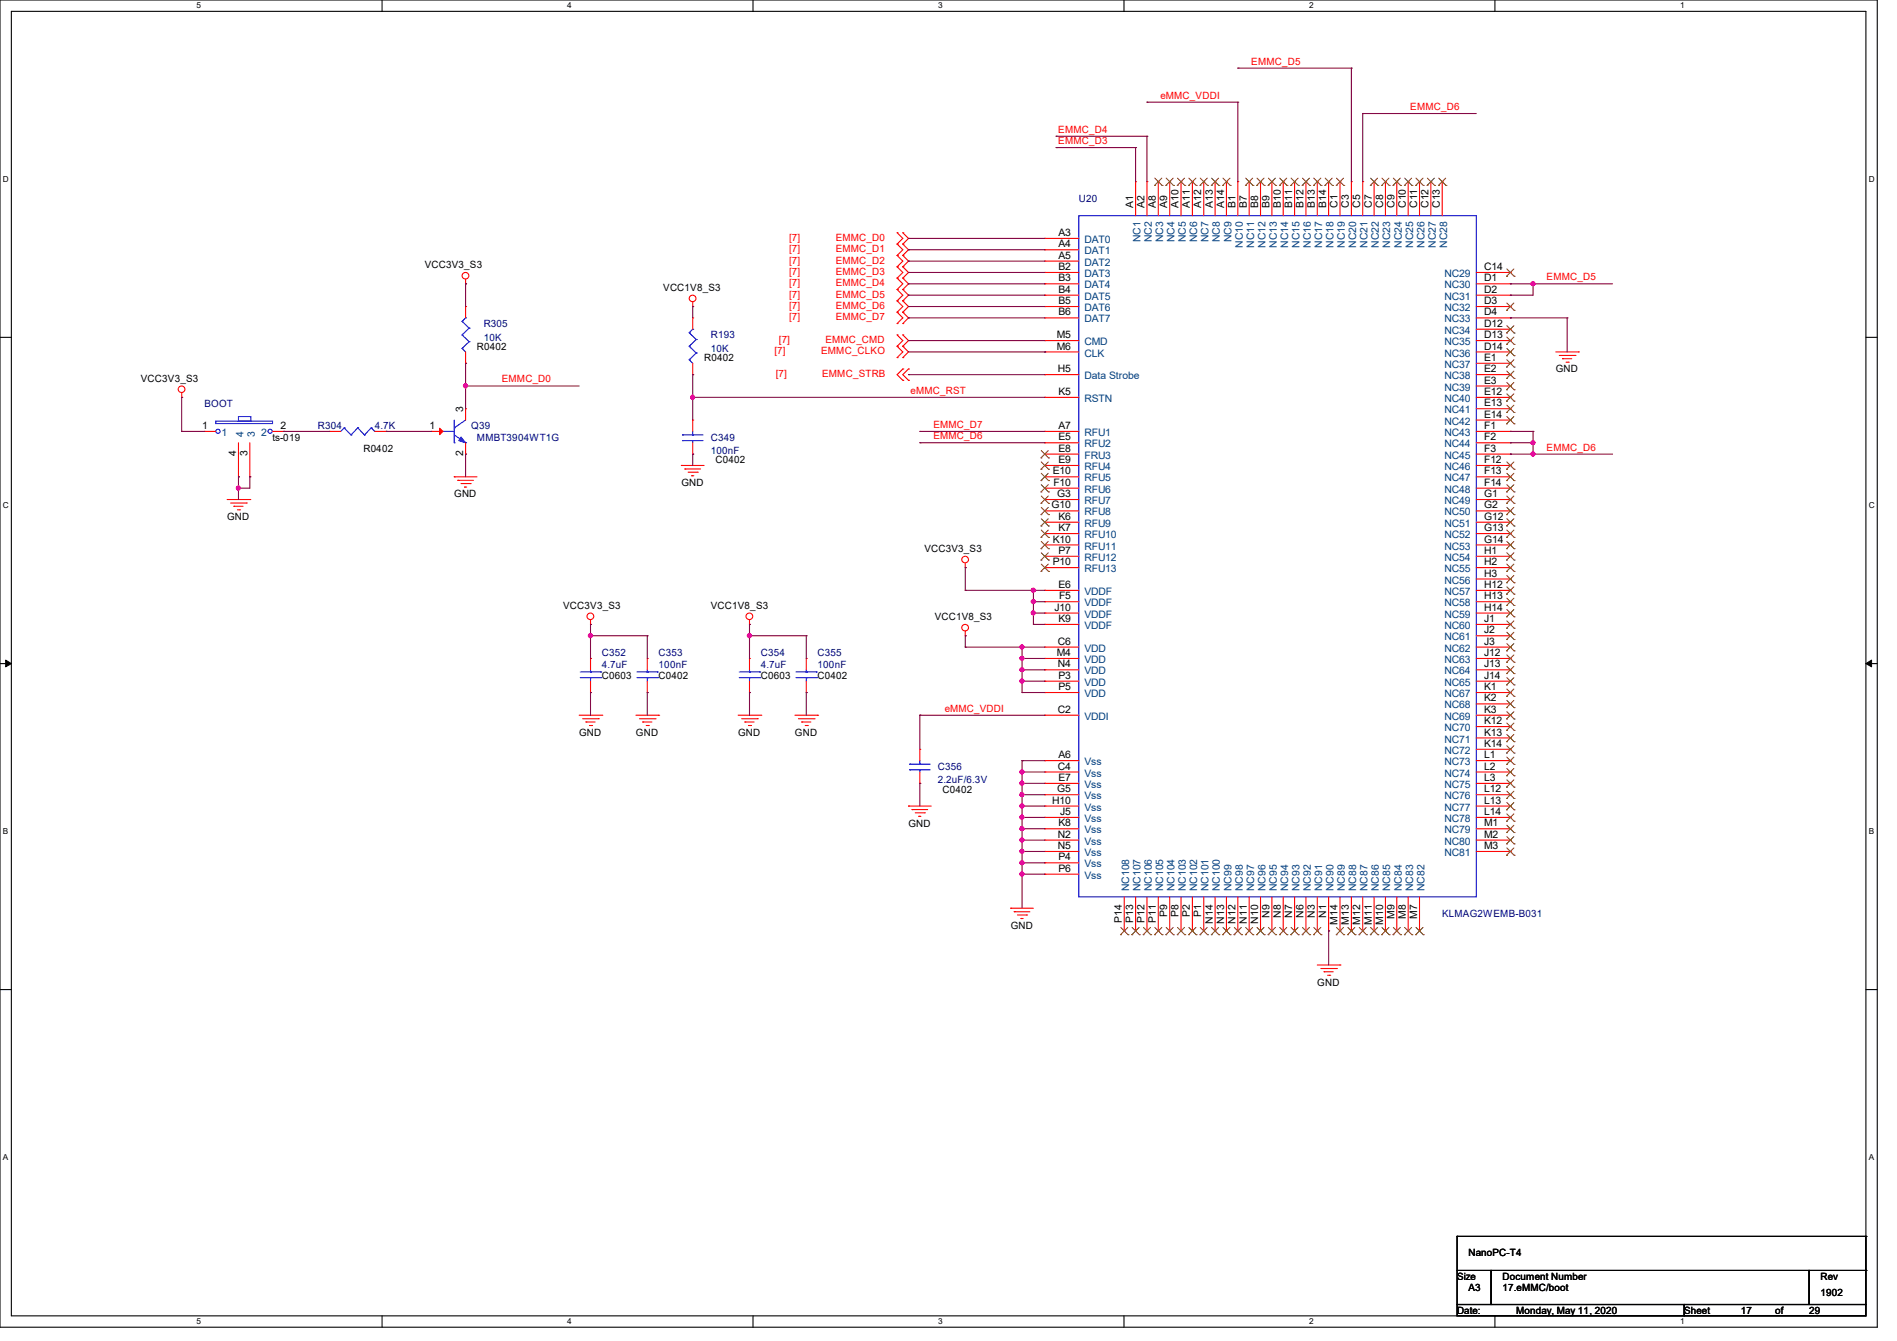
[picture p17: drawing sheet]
<svg xmlns="http://www.w3.org/2000/svg" width="297mm" height="210mm" viewBox="0 0 297 210" stroke-linecap="round" stroke-linejoin="round" font-family="sans-serif">
<defs><g id="words">
<g font-size="1.6" fill="#f00">
<text x="195.9" y="10.1">EMMC_D5</text>
<text x="181.7" y="15.5">eMMC_VDDI</text>
<text x="220.8" y="17.2">EMMC_D6</text>
<text x="165.7" y="20.8">EMMC_D4</text>
<text x="165.7" y="22.6">EMMC_D3</text>
<text x="123.6" y="37.7">[7]</text>
<text x="123.6" y="39.5">[7]</text>
<text x="123.6" y="41.3">[7]</text>
<text x="130.9" y="37.7">EMMC_D0</text>
<text x="130.9" y="39.5">EMMC_D1</text>
<text x="130.9" y="41.3">EMMC_D2</text>
<text x="123.6" y="43.1">[7]</text>
<text x="123.6" y="44.8">[7]</text>
<text x="123.6" y="46.6">[7]</text>
<text x="130.9" y="43.1">EMMC_D3</text>
<text x="130.9" y="44.8">EMMC_D4</text>
<text x="130.9" y="46.6">EMMC_D5</text>
<text x="242.1" y="43.9">EMMC_D5</text>
<text x="122" y="53.7">[7]</text>
<text x="123.6" y="48.4">[7]</text>
<text x="123.6" y="50.2">[7]</text>
<text x="129.2" y="53.7">EMMC_CMD</text>
<text x="130.9" y="48.4">EMMC_D6</text>
<text x="130.9" y="50.2">EMMC_D7</text>
<text x="78.6" y="59.9">EMMC_D0</text>
<text x="121.2" y="55.5">[7]</text>
<text x="121.5" y="59.1">[7]</text>
<text x="128.6" y="55.5">EMMC_CLKO</text>
<text x="128.7" y="59.1">EMMC_STRB</text>
<text x="142.6" y="61.7">eMMC_RST</text>
<text x="146.1" y="68.8">EMMC_D6</text>
<text x="146.1" y="67">EMMC_D7</text>
<text x="242.1" y="70.6">EMMC_D6</text>
<text x="147.9" y="111.5">eMMC_VDDI</text>
</g>
<g font-size="1.6" fill="#000080">
<text x="168.9" y="31.7">U20</text>
<text x="75.7" y="51.2">R305</text>
<text x="75.7" y="53.3">10K</text>
<text x="111.3" y="53">R193</text>
<text x="111.3" y="55.1">10K</text>
<text x="32" y="63.7">BOOT</text>
<text x="49.8" y="67.2">R304</text>
<text x="58.7" y="67.2">4.7K</text>
<text x="73.8" y="67.2">Q39</text>
<text x="74.7" y="69">MMBT3904WT1G</text>
<text x="111.3" y="69">C349</text>
<text x="111.3" y="71.1">100nF</text>
<text x="94.2" y="102.8">C352</text>
<text x="94.2" y="104.6">4.7uF</text>
<text x="103.1" y="102.8">C353</text>
<text x="103.1" y="104.6">100nF</text>
<text x="119.1" y="102.8">C354</text>
<text x="119.1" y="104.6">4.7uF</text>
<text x="128" y="102.8">C355</text>
<text x="128" y="104.6">100nF</text>
<text x="146.9" y="120.6">C356</text>
<text x="146.9" y="122.7">2.2uF/6.3V</text>
<text x="225.8" y="143.7">KLMAG2WEMB-B031</text>
</g>
<g font-size="1.6">
<text x="177.4" y="32.6" transform="rotate(-90 177.4 32.6)">A1</text>
<text x="179.2" y="32.6" transform="rotate(-90 179.2 32.6)">A2</text>
<text x="181" y="32.6" transform="rotate(-90 181 32.6)">A8</text>
<text x="182.8" y="32.6" transform="rotate(-90 182.8 32.6)">A9</text>
<text x="184.5" y="32.6" transform="rotate(-90 184.5 32.6)">A10</text>
<text x="186.3" y="32.6" transform="rotate(-90 186.3 32.6)">A11</text>
<text x="188.1" y="32.6" transform="rotate(-90 188.1 32.6)">A12</text>
<text x="189.9" y="32.6" transform="rotate(-90 189.9 32.6)">A13</text>
<text x="191.6" y="32.6" transform="rotate(-90 191.6 32.6)">A14</text>
<text x="193.4" y="32.6" transform="rotate(-90 193.4 32.6)">B1</text>
<text x="195.2" y="32.6" transform="rotate(-90 195.2 32.6)">B7</text>
<text x="197" y="32.6" transform="rotate(-90 197 32.6)">B8</text>
<text x="198.8" y="32.6" transform="rotate(-90 198.8 32.6)">B9</text>
<text x="200.5" y="32.6" transform="rotate(-90 200.5 32.6)">B10</text>
<text x="202.3" y="32.6" transform="rotate(-90 202.3 32.6)">B11</text>
<text x="204.1" y="32.6" transform="rotate(-90 204.1 32.6)">B12</text>
<text x="205.9" y="32.6" transform="rotate(-90 205.9 32.6)">B13</text>
<text x="207.6" y="32.6" transform="rotate(-90 207.6 32.6)">B14</text>
<text x="209.4" y="32.6" transform="rotate(-90 209.4 32.6)">C1</text>
<text x="211.2" y="32.6" transform="rotate(-90 211.2 32.6)">C3</text>
<text x="213" y="32.6" transform="rotate(-90 213 32.6)">C5</text>
<text x="214.8" y="32.6" transform="rotate(-90 214.8 32.6)">C7</text>
<text x="216.5" y="32.6" transform="rotate(-90 216.5 32.6)">C8</text>
<text x="218.3" y="32.6" transform="rotate(-90 218.3 32.6)">C9</text>
<text x="220.1" y="32.6" transform="rotate(-90 220.1 32.6)">C10</text>
<text x="221.9" y="32.6" transform="rotate(-90 221.9 32.6)">C11</text>
<text x="223.7" y="32.6" transform="rotate(-90 223.7 32.6)">C12</text>
<text x="225.4" y="32.6" transform="rotate(-90 225.4 32.6)">C13</text>
<text x="66.5" y="42">VCC3V3_S3</text>
<text x="165.7" y="37">A3</text>
<text x="165.7" y="38.7">A4</text>
<text x="165.7" y="40.5">A5</text>
<text x="103.8" y="45.5">VCC1V8_S3</text>
<text x="165.7" y="42.3">B2</text>
<text x="165.7" y="44.1">B3</text>
<text x="165.7" y="45.8">B4</text>
<text x="165.7" y="47.6">B5</text>
<text x="232.4" y="42.3">C14</text>
<text x="232.4" y="44.1">D1</text>
<text x="232.4" y="45.8">D2</text>
<text x="232.4" y="47.6">D3</text>
<text x="165.5" y="53">M5</text>
<text x="165.7" y="49.4">B6</text>
<text x="232.4" y="49.4">D4</text>
<text x="232.4" y="51.2">D12</text>
<text x="232.4" y="53">D13</text>
<text x="22.1" y="59.8">VCC3V3_S3</text>
<text x="74.7" y="54.8">R0402</text>
<text x="110.2" y="56.6">R0402</text>
<text x="165.5" y="54.7">M6</text>
<text x="165.6" y="58.3">H5</text>
<text x="232.4" y="54.7">D14</text>
<text x="232.4" y="56.5">E1</text>
<text x="232.4" y="58.3">E2</text>
<text x="243.6" y="58.3">GND</text>
<text x="72.5" y="64.6" transform="rotate(-90 72.5 64.6)">3</text>
<text x="165.7" y="61.8">K5</text>
<text x="232.4" y="60.1">E3</text>
<text x="232.4" y="61.8">E12</text>
<text x="232.4" y="63.6">E13</text>
<text x="232.4" y="65.4">E14</text>
<text x="31.7" y="67.2">1</text>
<text x="37" y="71.5" transform="rotate(-90 37 71.5)">4</text>
<text x="38.7" y="71.5" transform="rotate(-90 38.7 71.5)">3</text>
<text x="42.7" y="69">ts-019</text>
<text x="43.9" y="67.2">2</text>
<text x="56.9" y="70.8">R0402</text>
<text x="67.2" y="67.2">1</text>
<text x="72.5" y="71.5" transform="rotate(-90 72.5 71.5)">2</text>
<text x="165.7" y="67.2">A7</text>
<text x="165.7" y="69">E5</text>
<text x="165.7" y="70.7">E8</text>
<text x="232.4" y="67.2">F1</text>
<text x="232.4" y="69">F2</text>
<text x="232.4" y="70.7">F3</text>
<text x="71.1" y="77.9">GND</text>
<text x="106.7" y="76.1">GND</text>
<text x="112" y="72.6">C0402</text>
<text x="164.8" y="74.3">E10</text>
<text x="164.9" y="76.1">F10</text>
<text x="165.5" y="77.9">G3</text>
<text x="165.7" y="72.5">E9</text>
<text x="232.4" y="72.5">F12</text>
<text x="232.4" y="74.3">F13</text>
<text x="232.4" y="76.1">F14</text>
<text x="232.4" y="77.9">G1</text>
<text x="35.6" y="81.4">GND</text>
<text x="164.6" y="79.6">G10</text>
<text x="165.7" y="81.4">K6</text>
<text x="165.7" y="83.2">K7</text>
<text x="232.4" y="79.6">G2</text>
<text x="232.4" y="81.4">G12</text>
<text x="232.4" y="83.2">G13</text>
<text x="144.7" y="86.4">VCC3V3_S3</text>
<text x="164.8" y="85">K10</text>
<text x="164.8" y="88.5">P10</text>
<text x="165.7" y="86.7">P7</text>
<text x="232.4" y="85">G14</text>
<text x="232.4" y="86.7">H1</text>
<text x="232.4" y="88.5">H2</text>
<text x="88.2" y="95.3">VCC3V3_S3</text>
<text x="111.3" y="95.3">VCC1V8_S3</text>
<text x="165.1" y="95.6">J10</text>
<text x="165.7" y="92.1">E6</text>
<text x="165.8" y="93.9">F5</text>
<text x="232.4" y="90.3">H3</text>
<text x="232.4" y="92.1">H12</text>
<text x="232.4" y="93.9">H13</text>
<text x="232.4" y="95.6">H14</text>
<text x="146.3" y="97.1">VCC1V8_S3</text>
<text x="165.6" y="101">C6</text>
<text x="165.7" y="97.4">K9</text>
<text x="232.4" y="97.4">J1</text>
<text x="232.4" y="99.2">J2</text>
<text x="232.4" y="101">J3</text>
<text x="94.2" y="106.3">C0603</text>
<text x="103.1" y="106.3">C0402</text>
<text x="119.1" y="106.3">C0603</text>
<text x="128" y="106.3">C0402</text>
<text x="165.5" y="102.7">M4</text>
<text x="165.6" y="104.5">N4</text>
<text x="165.7" y="106.3">P3</text>
<text x="232.4" y="102.7">J12</text>
<text x="232.4" y="104.5">J13</text>
<text x="232.4" y="106.3">J14</text>
<text x="165.6" y="111.6">C2</text>
<text x="165.7" y="108.1">P5</text>
<text x="232.4" y="108.1">K1</text>
<text x="232.4" y="109.9">K2</text>
<text x="232.4" y="111.6">K3</text>
<text x="232.4" y="113.4">K12</text>
<text x="90.7" y="115.2">GND</text>
<text x="99.6" y="115.2">GND</text>
<text x="115.6" y="115.2">GND</text>
<text x="124.5" y="115.2">GND</text>
<text x="165.7" y="118.7">A6</text>
<text x="232.4" y="115.2">K13</text>
<text x="232.4" y="117">K14</text>
<text x="232.4" y="118.7">L1</text>
<text x="147.6" y="124.1">C0402</text>
<text x="164.8" y="125.9">H10</text>
<text x="165.5" y="124.1">G5</text>
<text x="165.6" y="120.5">C4</text>
<text x="165.7" y="122.3">E7</text>
<text x="232.4" y="120.5">L2</text>
<text x="232.4" y="122.3">L3</text>
<text x="232.4" y="124.1">L12</text>
<text x="232.4" y="125.9">L13</text>
<text x="142.2" y="129.5">GND</text>
<text x="165.6" y="131.2">N2</text>
<text x="165.7" y="129.4">K8</text>
<text x="166" y="127.6">J5</text>
<text x="232.4" y="127.6">L14</text>
<text x="232.4" y="129.4">M1</text>
<text x="232.4" y="131.2">M2</text>
<text x="165.6" y="133">N5</text>
<text x="165.7" y="134.7">P4</text>
<text x="165.7" y="136.5">P6</text>
<text x="232.4" y="133">M3</text>
<text x="182.8" y="143.7" transform="rotate(-90 182.8 143.7)">P9</text>
<text x="184.5" y="143.7" transform="rotate(-90 184.5 143.7)">P8</text>
<text x="186.3" y="143.7" transform="rotate(-90 186.3 143.7)">P2</text>
<text x="188.1" y="143.7" transform="rotate(-90 188.1 143.7)">P1</text>
<text x="198.8" y="143.8" transform="rotate(-90 198.8 143.8)">N9</text>
<text x="200.5" y="143.8" transform="rotate(-90 200.5 143.8)">N8</text>
<text x="202.3" y="143.8" transform="rotate(-90 202.3 143.8)">N7</text>
<text x="204.1" y="143.8" transform="rotate(-90 204.1 143.8)">N6</text>
<text x="205.9" y="143.8" transform="rotate(-90 205.9 143.8)">N3</text>
<text x="207.6" y="143.8" transform="rotate(-90 207.6 143.8)">N1</text>
<text x="218.3" y="143.9" transform="rotate(-90 218.3 143.9)">M9</text>
<text x="220.1" y="143.9" transform="rotate(-90 220.1 143.9)">M8</text>
<text x="221.9" y="143.9" transform="rotate(-90 221.9 143.9)">M7</text>
<text x="158.2" y="145.5">GND</text>
<text x="175.6" y="144.6" transform="rotate(-90 175.6 144.6)">P14</text>
<text x="177.4" y="144.6" transform="rotate(-90 177.4 144.6)">P13</text>
<text x="179.2" y="144.6" transform="rotate(-90 179.2 144.6)">P12</text>
<text x="181" y="144.6" transform="rotate(-90 181 144.6)">P11</text>
<text x="189.9" y="144.7" transform="rotate(-90 189.9 144.7)">N14</text>
<text x="191.6" y="144.7" transform="rotate(-90 191.6 144.7)">N13</text>
<text x="193.4" y="144.7" transform="rotate(-90 193.4 144.7)">N12</text>
<text x="195.2" y="144.7" transform="rotate(-90 195.2 144.7)">N11</text>
<text x="197" y="144.7" transform="rotate(-90 197 144.7)">N10</text>
<text x="209.4" y="144.8" transform="rotate(-90 209.4 144.8)">M14</text>
<text x="211.2" y="144.8" transform="rotate(-90 211.2 144.8)">M13</text>
<text x="213" y="144.8" transform="rotate(-90 213 144.8)">M12</text>
<text x="214.8" y="144.8" transform="rotate(-90 214.8 144.8)">M11</text>
<text x="216.5" y="144.8" transform="rotate(-90 216.5 144.8)">M10</text>
<text x="206.2" y="154.3">GND</text>
<text x="229.9" y="196.7">NanoPC-T4</text>
<text x="228.1" y="200.4">Size</text>
<text x="229.9" y="202.2">A3</text>
<text x="235.2" y="200.4">Document Number</text>
<text x="235.2" y="202.2">17.eMMC/boot</text>
<text x="285" y="202.9">1902</text>
<text x="285" y="200.4">Rev</text>
<text x="228.1" y="205.7">Date:</text>
<text x="237.4" y="205.7">Monday, May 11, 2020</text>
<text x="263.7" y="205.7">Sheet</text>
<text x="272.6" y="205.7">17</text>
<text x="277.9" y="205.7">of</text>
<text x="283.2" y="205.7">29</text>
</g>
<g font-size="1.6" fill="#004080">
<text x="169.8" y="38.1">DAT0</text>
<text x="169.8" y="39.8">DAT1</text>
<text x="169.8" y="41.6">DAT2</text>
<text x="178.6" y="37.9" transform="rotate(-90 178.6 37.9)">NC1</text>
<text x="180.3" y="37.9" transform="rotate(-90 180.3 37.9)">NC2</text>
<text x="182.1" y="37.9" transform="rotate(-90 182.1 37.9)">NC3</text>
<text x="183.9" y="37.9" transform="rotate(-90 183.9 37.9)">NC4</text>
<text x="185.7" y="37.9" transform="rotate(-90 185.7 37.9)">NC5</text>
<text x="187.5" y="37.9" transform="rotate(-90 187.5 37.9)">NC6</text>
<text x="189.2" y="37.9" transform="rotate(-90 189.2 37.9)">NC7</text>
<text x="191" y="37.9" transform="rotate(-90 191 37.9)">NC8</text>
<text x="192.8" y="37.9" transform="rotate(-90 192.8 37.9)">NC9</text>
<text x="194.6" y="38.8" transform="rotate(-90 194.6 38.8)">NC10</text>
<text x="196.3" y="38.8" transform="rotate(-90 196.3 38.8)">NC11</text>
<text x="198.1" y="38.8" transform="rotate(-90 198.1 38.8)">NC12</text>
<text x="199.9" y="38.8" transform="rotate(-90 199.9 38.8)">NC13</text>
<text x="201.7" y="38.8" transform="rotate(-90 201.7 38.8)">NC14</text>
<text x="203.5" y="38.8" transform="rotate(-90 203.5 38.8)">NC15</text>
<text x="205.2" y="38.8" transform="rotate(-90 205.2 38.8)">NC16</text>
<text x="207" y="38.8" transform="rotate(-90 207 38.8)">NC17</text>
<text x="208.8" y="38.8" transform="rotate(-90 208.8 38.8)">NC18</text>
<text x="210.6" y="38.8" transform="rotate(-90 210.6 38.8)">NC19</text>
<text x="212.3" y="38.8" transform="rotate(-90 212.3 38.8)">NC20</text>
<text x="214.1" y="38.8" transform="rotate(-90 214.1 38.8)">NC21</text>
<text x="215.9" y="38.8" transform="rotate(-90 215.9 38.8)">NC22</text>
<text x="217.7" y="38.8" transform="rotate(-90 217.7 38.8)">NC23</text>
<text x="219.5" y="38.8" transform="rotate(-90 219.5 38.8)">NC24</text>
<text x="221.2" y="38.8" transform="rotate(-90 221.2 38.8)">NC25</text>
<text x="223" y="38.8" transform="rotate(-90 223 38.8)">NC26</text>
<text x="224.8" y="38.8" transform="rotate(-90 224.8 38.8)">NC27</text>
<text x="226.6" y="38.8" transform="rotate(-90 226.6 38.8)">NC28</text>
<text x="169.8" y="43.4">DAT3</text>
<text x="169.8" y="45.2">DAT4</text>
<text x="169.8" y="46.9">DAT5</text>
<text x="226.2" y="43.4">NC29</text>
<text x="226.2" y="45.2">NC30</text>
<text x="226.2" y="46.9">NC31</text>
<text x="169.8" y="48.7">DAT6</text>
<text x="169.8" y="50.5">DAT7</text>
<text x="226.2" y="48.7">NC32</text>
<text x="226.2" y="50.5">NC33</text>
<text x="226.2" y="52.3">NC34</text>
<text x="169.8" y="59.4">Data Strobe</text>
<text x="169.8" y="54.1">CMD</text>
<text x="169.8" y="55.8">CLK</text>
<text x="226.2" y="54.1">NC35</text>
<text x="226.2" y="55.8">NC36</text>
<text x="226.2" y="57.6">NC37</text>
<text x="226.2" y="59.4">NC38</text>
<text x="169.8" y="63">RSTN</text>
<text x="226.2" y="61.2">NC39</text>
<text x="226.2" y="63">NC40</text>
<text x="226.2" y="64.7">NC41</text>
<text x="34.7" y="68.3">1</text>
<text x="38.1" y="68.5" transform="rotate(-90 38.1 68.5)">4</text>
<text x="39.9" y="68.5" transform="rotate(-90 39.9 68.5)">3</text>
<text x="40.9" y="68.3">2</text>
<text x="169.8" y="68.3">RFU1</text>
<text x="169.8" y="70.1">RFU2</text>
<text x="169.8" y="71.8">FRU3</text>
<text x="226.2" y="66.5">NC42</text>
<text x="226.2" y="68.3">NC43</text>
<text x="226.2" y="70.1">NC44</text>
<text x="226.2" y="71.8">NC45</text>
<text x="169.8" y="73.6">RFU4</text>
<text x="169.8" y="75.4">RFU5</text>
<text x="169.8" y="77.2">RFU6</text>
<text x="226.2" y="73.6">NC46</text>
<text x="226.2" y="75.4">NC47</text>
<text x="226.2" y="77.2">NC48</text>
<text x="169.8" y="79">RFU7</text>
<text x="169.8" y="80.7">RFU8</text>
<text x="169.8" y="82.5">RFU9</text>
<text x="226.2" y="79">NC49</text>
<text x="226.2" y="80.7">NC50</text>
<text x="226.2" y="82.5">NC51</text>
<text x="169.8" y="84.3">RFU10</text>
<text x="169.8" y="86.1">RFU11</text>
<text x="169.8" y="87.8">RFU12</text>
<text x="169.8" y="89.6">RFU13</text>
<text x="226.2" y="84.3">NC52</text>
<text x="226.2" y="86.1">NC53</text>
<text x="226.2" y="87.8">NC54</text>
<text x="226.2" y="89.6">NC55</text>
<text x="169.8" y="93.2">VDDF</text>
<text x="169.8" y="95">VDDF</text>
<text x="226.2" y="91.4">NC56</text>
<text x="226.2" y="93.2">NC57</text>
<text x="226.2" y="95">NC58</text>
<text x="169.8" y="96.7">VDDF</text>
<text x="169.8" y="98.5">VDDF</text>
<text x="226.2" y="96.7">NC59</text>
<text x="226.2" y="98.5">NC60</text>
<text x="226.2" y="100.3">NC61</text>
<text x="169.8" y="102.1">VDD</text>
<text x="169.8" y="103.8">VDD</text>
<text x="169.8" y="105.6">VDD</text>
<text x="169.8" y="107.4">VDD</text>
<text x="226.2" y="102.1">NC62</text>
<text x="226.2" y="103.8">NC63</text>
<text x="226.2" y="105.6">NC64</text>
<text x="226.2" y="107.4">NC65</text>
<text x="169.8" y="112.7">VDDI</text>
<text x="169.8" y="109.2">VDD</text>
<text x="226.2" y="109.2">NC67</text>
<text x="226.2" y="111">NC68</text>
<text x="226.2" y="112.7">NC69</text>
<text x="169.8" y="119.8">Vss</text>
<text x="226.2" y="114.5">NC70</text>
<text x="226.2" y="116.3">NC71</text>
<text x="226.2" y="118.1">NC72</text>
<text x="226.2" y="119.8">NC73</text>
<text x="169.8" y="121.6">Vss</text>
<text x="169.8" y="123.4">Vss</text>
<text x="169.8" y="125.2">Vss</text>
<text x="226.2" y="121.6">NC74</text>
<text x="226.2" y="123.4">NC75</text>
<text x="226.2" y="125.2">NC76</text>
<text x="169.8" y="127">Vss</text>
<text x="169.8" y="128.7">Vss</text>
<text x="169.8" y="130.5">Vss</text>
<text x="226.2" y="127">NC77</text>
<text x="226.2" y="128.7">NC78</text>
<text x="226.2" y="130.5">NC79</text>
<text x="169.8" y="132.3">Vss</text>
<text x="169.8" y="134.1">Vss</text>
<text x="169.8" y="135.8">Vss</text>
<text x="169.8" y="137.6">Vss</text>
<text x="226.2" y="132.3">NC80</text>
<text x="226.2" y="134.1">NC81</text>
<text x="176.8" y="139.6" transform="rotate(-90 176.8 139.6)">NC108</text>
<text x="178.6" y="139.6" transform="rotate(-90 178.6 139.6)">NC107</text>
<text x="180.3" y="139.6" transform="rotate(-90 180.3 139.6)">NC106</text>
<text x="182.1" y="139.6" transform="rotate(-90 182.1 139.6)">NC105</text>
<text x="183.9" y="139.6" transform="rotate(-90 183.9 139.6)">NC104</text>
<text x="185.7" y="139.6" transform="rotate(-90 185.7 139.6)">NC103</text>
<text x="187.5" y="139.6" transform="rotate(-90 187.5 139.6)">NC102</text>
<text x="189.2" y="139.6" transform="rotate(-90 189.2 139.6)">NC101</text>
<text x="191" y="139.6" transform="rotate(-90 191 139.6)">NC100</text>
<text x="192.8" y="139.6" transform="rotate(-90 192.8 139.6)">NC99</text>
<text x="194.6" y="139.6" transform="rotate(-90 194.6 139.6)">NC98</text>
<text x="196.3" y="139.6" transform="rotate(-90 196.3 139.6)">NC97</text>
<text x="198.1" y="139.6" transform="rotate(-90 198.1 139.6)">NC96</text>
<text x="199.9" y="139.6" transform="rotate(-90 199.9 139.6)">NC95</text>
<text x="201.7" y="139.6" transform="rotate(-90 201.7 139.6)">NC94</text>
<text x="203.5" y="139.6" transform="rotate(-90 203.5 139.6)">NC93</text>
<text x="205.2" y="139.6" transform="rotate(-90 205.2 139.6)">NC92</text>
<text x="207" y="139.6" transform="rotate(-90 207 139.6)">NC91</text>
<text x="208.8" y="139.6" transform="rotate(-90 208.8 139.6)">NC90</text>
<text x="210.6" y="139.6" transform="rotate(-90 210.6 139.6)">NC89</text>
<text x="212.3" y="139.6" transform="rotate(-90 212.3 139.6)">NC88</text>
<text x="214.1" y="139.6" transform="rotate(-90 214.1 139.6)">NC87</text>
<text x="215.9" y="139.6" transform="rotate(-90 215.9 139.6)">NC86</text>
<text x="217.7" y="139.6" transform="rotate(-90 217.7 139.6)">NC85</text>
<text x="219.5" y="139.6" transform="rotate(-90 219.5 139.6)">NC84</text>
<text x="221.2" y="139.6" transform="rotate(-90 221.2 139.6)">NC83</text>
<text x="223" y="139.6" transform="rotate(-90 223 139.6)">NC82</text>
</g>
<g font-size="1.3">
<text x="30.8" y="1.3">5</text>
<text x="88.8" y="1.3">4</text>
<text x="146.9" y="1.3">3</text>
<text x="205" y="1.3">2</text>
<text x="263.1" y="1.3">1</text>
<text x=".5" y="28.4">D</text>
<text x="292.6" y="28.4">D</text>
<text x=".5" y="79.5">C</text>
<text x="292.6" y="79.5">C</text>
<text x=".5" y="130.6">B</text>
<text x="292.6" y="130.6">B</text>
<text x=".5" y="181.7">A</text>
<text x="292.6" y="181.7">A</text>
<text x="30.8" y="207.4">5</text>
<text x="88.8" y="207.4">4</text>
<text x="146.9" y="207.4">3</text>
<text x="205" y="207.4">2</text>
<text x="263.1" y="207.4">1</text>
</g>
</g></defs>
<path d="M0 0h293.9v207.9h-293.9zM1.8 1.8h290.3v204.3h-290.3z" fill="none" stroke="#000" stroke-width=".17"/>
<g fill="#fff">
<path d="M30.8 .2h.7v1.4h-.7z"/>
<path d="M30.8 206.2h.7v1.4h-.7z"/>
</g>
<path d="M59.8 0v1.8M59.8 206.1v1.8" fill="none" stroke="#000" stroke-width=".17"/>
<g fill="#fff">
<path d="M88.8 .2h.7v1.4h-.7z"/>
<path d="M88.8 206.2h.7v1.4h-.7z"/>
</g>
<path d="M117.9 0v1.8M117.9 206.1v1.8" fill="none" stroke="#000" stroke-width=".17"/>
<g fill="#fff">
<path d="M146.9 .2h.7v1.4h-.7z"/>
<path d="M146.9 206.2h.7v1.4h-.7z"/>
</g>
<path d="M176 0v1.8M176 206.1v1.8" fill="none" stroke="#000" stroke-width=".17"/>
<g fill="#fff">
<path d="M205 .2h.7v1.4h-.7z"/>
<path d="M205 206.2h.7v1.4h-.7z"/>
</g>
<path d="M234.1 0v1.8M234.1 206.1v1.8" fill="none" stroke="#000" stroke-width=".17"/>
<g fill="#fff">
<path d="M263.1 .2h.6v1.4h-.6z"/>
<path d="M263.1 206.2h.6v1.4h-.6z"/>
<path d="M.5 27.3h.9v1.4h-.9z"/>
<path d="M292.6 27.3h.9v1.4h-.9z"/>
<path d="M.5 78.4h.9v1.4h-.9z"/>
<path d="M292.6 78.4h.9v1.4h-.9z"/>
</g>
<path d="M0 52.8h1.8M292.1 52.8h1.8" fill="none" stroke="#000" stroke-width=".17"/>
<g fill="#fff">
<path d="M.5 129.5h.8v1.4h-.8z"/>
<path d="M292.6 129.5h.8v1.4h-.8z"/>
</g>
<path d="M0 103.9h1.8M292.1 103.9h1.8" fill="none" stroke="#000" stroke-width=".17"/>
<path d="M.9 103.4l.9 .5-.9 .5zM292.1 103.9l.9-.5v1z" fill="#000" stroke="#000" stroke-width=".16"/>
<g fill="#fff">
<path d="M.5 180.5h.8v1.4h-.8z"/>
<path d="M292.6 180.5h.8v1.4h-.8z"/>
</g>
<g fill="none" stroke="#000" stroke-width=".17">
<path d="M0 155h1.8M292.1 155h1.8M228.1 199h5.4v5.3h-5.4zM228.1 193.6h.1M228.1 193.6v5.4M228.1 193.6h64M233.5 199h49.8v5.3h-49.8zM283.3 199h8.8v5.3h-8.8zM292.1 193.6h.1M292.1 199h.1M292.1 193.6v5.4M228.1 204.3h35.6v1.8h-35.6z"/>
<path d="M263.7 204.3h28.4v1.8h-28.4z"/>
</g>
<g fill="none" stroke="#f00" stroke-width=".17">
<path d="M140.5 36.4h.1M140.5 38.2h.1M140.5 36.4l.9 .9-.9 .9M140.5 38.2l.9 .9-.9 .9M141.4 38.2h.1M141.4 36.4h.1M141.4 36.4l.8 .9-.8 .9M141.4 38.2l.8 .9-.8 .9M163.6 37.3h.1M163.6 39.1h.1M163.6 37.3h5.3M163.6 39.1h5.3"/>
<path d="M177.8 28.4h.1M177.8 28.4v5.4M179.6 28.4h.1M179.6 28.4v5.4M181.4 28.4h.1M181.4 28.4v5.4M183.1 28.4h.1M183.1 28.4v5.4M184.9 28.4h.1M184.9 28.4v5.4M186.7 28.4h.1M186.7 28.4v5.4"/>
<path d="M188.5 28.4h.1M188.5 28.4v5.4M190.2 28.4h.1M190.2 28.4v5.4M192 28.4h.1M192 28.4v5.4M193.8 28.4h.1M193.8 28.4v5.4M195.6 28.4h.1M195.6 28.4v5.4M197.4 28.4h.1M197.4 28.4v5.4"/>
<path d="M199.1 28.4h.1M199.1 28.4v5.4M200.9 28.4h.1M200.9 28.4v5.4M202.7 28.4h.1M202.7 28.4v5.4M204.5 28.4h.1M204.5 28.4v5.4M206.2 28.4h.1M206.2 28.4v5.4M208 28.4h.1M208 28.4v5.4"/>
<path d="M209.8 28.4h.1M209.8 28.4v5.4M211.6 28.4h.1M211.6 28.4v5.4M213.4 28.4h.1M213.4 28.4v5.4M215.1 28.4h.1M215.1 28.4v5.4M216.9 28.4h.1M216.9 28.4v5.4M218.7 28.4h.1M218.7 28.4v5.4"/>
<path d="M220.5 28.4h.1M220.5 28.4v5.4M222.2 28.4h.1M222.2 28.4v5.4M224 28.4h.1M224 28.4v5.4M225.8 28.4h.1M225.8 28.4v5.4M72.9 44.4h.1M72.9 56.9h.1M72.9 48h.1M72.9 43.7v.7"/>
<path d="M72.9 48v1.8M72.9 55.1v1.8M108.5 48h.1M108.5 58.7h.1M108.5 49.8h.1M108.5 47.3v.7M108.5 49.8v1.8M108.5 56.9v1.8M140.5 40h.1M140.5 41.8h.1M140.5 43.6h.1M140.5 45.3h.1"/>
<path d="M140.5 47.1h.1M140.5 48.9h.1M140.5 50.7h.1M140.5 52.5h.1M140.5 54.2h.1M140.5 56h.1M140.5 40l.9 .9-.9 .9M140.5 41.8l.9 .9-.9 .9M140.5 43.6l.9 .8-.9 .9M140.5 45.3l.9 .9-.9 .9M140.5 47.1l.9 .9-.9 .9M140.5 48.9l.9 .9-.9 .9"/>
<path d="M140.5 52.5l.9 .8-.9 .9M140.5 54.2l.9 .9-.9 .9M141.4 40h.1M141.4 41.8h.1M141.4 43.6h.1M141.4 45.3h.1M141.4 47.1h.1M141.4 48.9h.1M141.4 50.7h.1M141.4 54.2h.1M141.4 52.5h.1M141.4 56h.1"/>
<path d="M141.4 57.8h.1M141.4 59.6h.1M141.4 40l.8 .9-.8 .9M141.4 41.8l.8 .9-.8 .9M141.4 43.6l.8 .8-.8 .9M141.4 45.3l.8 .9-.8 .9M141.4 47.1l.8 .9-.8 .9M141.4 48.9l.8 .9-.8 .9M141.4 52.5l.8 .8-.8 .9M141.4 54.2l.8 .9-.8 .9M141.4 57.8l-.9 .9 .9 .9M142.2 57.8h.1"/>
<path d="M142.2 59.6h.1M142.2 57.8l-.8 .9 .8 .9M163.6 40.9h.1M163.6 42.7h.1M163.6 44.4h.1M163.6 46.2h.1M163.6 48h.1M163.6 49.8h.1M163.6 58.7h.1M163.6 53.3h.1M163.6 55.1h.1M163.6 55.1h5.3"/>
<path d="M163.6 40.9h5.3M163.6 42.7h5.3M163.6 44.4h5.3M163.6 46.2h5.3M163.6 48h5.3M163.6 49.8h5.3M163.6 53.3h5.3M163.6 58.7h5.3M231.1 55.1h5.4M231.1 42.7h5.4M231.1 44.4h5.4M231.1 46.2h5.4"/>
<path d="M231.1 48h5.4M231.1 49.8h5.4M231.1 51.6h5.4M231.1 53.3h5.4M231.1 56.9h5.4M231.1 58.7h5.4M236.5 42.7h.1M236.5 44.4h.1M236.5 46.2h.1M236.5 48h.1M236.5 49.8h.1M236.5 51.6h.1"/>
<path d="M236.5 53.3h.1M236.5 55.1h.1M236.5 56.9h.1M236.5 58.7h.1M243.6 55.1h3.5M244.1 55.7h2.5M244.6 56.2h.1M244.6 56.2h1.5M245.2 56.7h.3M245.5 56.7h.1M246.6 55.7h.1M247.1 55.1h.1"/>
<path d="M28.4 62.2h.1M28.4 61.5v.7M32 67.6h.1M32 67.6h1.8M35.6 78.2h3.5M36.1 78.8h2.5M36.6 79.3h.1M36.6 79.3h1.5M37.2 79.8h.3M37.3 74.7h.1M37.3 69.3v5.4M37.5 79.8h.1"/>
<path d="M38.6 78.8h.1M39.1 78.2h.1M39.1 74.7h.1M39.1 69.3v5.4M42.7 67.6h1.7M44.4 67.6h.1M51.6 67.6h.1M51.6 67.6h1.7M58.7 67.6h1.8M60.5 67.6h.1M67.6 67.6h.1M67.6 67.6h1.7"/>
<path d="M71.1 74.7h.1M71.1 74.7h3.6M71.7 75.2h.1M71.7 75.2h2.4M72.2 75.7h1.4M72.7 76.3h.1M72.7 76.3h.4M72.9 71.1h.1M72.9 64h.1M72.9 64v1.8M72.9 69.3v1.8M73.6 75.7h.1"/>
<path d="M106.7 72.9h.1M106.7 72.9h3.5M107.2 73.4h.1M107.2 73.4h2.5M107.7 74h1.5M108.3 74.5h.1M108.3 74.5h.3M108.5 71.1h.1M108.5 65.8h.1M108.5 65.8v1.8M108.5 69.3v1.8M109.2 74h.1"/>
<path d="M163.6 67.6h.1M163.6 69.3h.1M163.6 71.1h.1M163.6 72.9h.1M163.6 74.7h.1M163.6 76.5h.1M163.6 78.2h.1M163.6 62.2h.1M163.6 72.9h5.3M163.6 78.2h5.3M163.6 74.7h5.3M163.6 67.6h5.3"/>
<path d="M163.6 69.3h5.3M163.6 71.1h5.3M163.6 62.2h5.3M163.6 76.5h5.3M231.1 72.9h5.4M231.1 78.2h5.4M231.1 74.7h5.4M231.1 67.6h5.4M231.1 60.5h5.4M231.1 69.3h5.4M231.1 71.1h5.4M231.1 62.2h5.4"/>
<path d="M231.1 64h5.4M231.1 65.8h5.4M231.1 76.5h5.4M236.5 60.5h.1M236.5 62.2h.1M236.5 64h.1M236.5 65.8h.1M236.5 67.6h.1M236.5 69.3h.1M236.5 71.1h.1M236.5 72.9h.1M236.5 74.7h.1"/>
<path d="M236.5 76.5h.1M236.5 78.2h.1M92.5 97.8h.1M92.5 97.1v.7M117.3 97.8h.1M117.3 97.1v.7M151.1 99.6h.1M151.1 88.9h.1M151.1 88.2v.7M151.1 98.8v.8M163.6 92.5h.1M163.6 94.2h.1"/>
<path d="M163.6 80h.1M163.6 96h.1M163.6 81.8h.1M163.6 83.6h.1M163.6 97.8h.1M163.6 85.3h.1M163.6 87.1h.1M163.6 88.9h.1M163.6 92.5h5.3M163.6 94.2h5.3M163.6 80h5.3M163.6 81.8h5.3"/>
<path d="M163.6 83.6h5.3M163.6 85.3h5.3M163.6 87.1h5.3M163.6 88.9h5.3M163.6 96h5.3M163.6 97.8h5.3M231.1 92.5h5.4M231.1 94.2h5.4M231.1 80h5.4M231.1 81.8h5.4M231.1 83.6h5.4M231.1 85.3h5.4"/>
<path d="M231.1 87.1h5.4M231.1 88.9h5.4M231.1 90.7h5.4M231.1 96h5.4M231.1 97.8h5.4M231.1 99.6h5.4M236.5 80h.1M236.5 81.8h.1M236.5 83.6h.1M236.5 85.3h.1M236.5 87.1h.1M236.5 88.9h.1"/>
<path d="M236.5 90.7h.1M236.5 92.5h.1M236.5 94.2h.1M236.5 96h.1M236.5 97.8h.1M236.5 99.6h.1M90.7 112h3.5M91.2 112.6h2.5M91.7 113.1h.1M91.7 113.1h1.5M92.3 113.6h.3M92.5 103.1h.1"/>
<path d="M92.5 108.5h.1M92.5 103.1v1.8M92.5 106.7v1.8M92.6 113.6h.1M93.7 112.6h.1M94.2 112h.1M99.6 112h3.5M100.1 112.6h2.5M100.6 113.1h.1M100.6 113.1h1.5M101.2 113.6h.3M101.3 103.1h.1"/>
<path d="M101.3 108.5h.1M101.3 103.1v1.8M101.3 106.7v1.8M101.5 113.6h.1M102.6 112.6h.1M103.1 112h.1M115.6 112h3.5M116.1 112.6h2.5M116.6 113.1h.1M116.6 113.1h1.5M117.2 113.6h.3M117.3 103.1h.1"/>
<path d="M117.3 108.5h.1M117.3 103.1v1.8M117.3 106.7v1.8M117.5 113.6h.1M118.6 112.6h.1M119.1 112h.1M124.5 112h3.5M125 112.6h2.5M125.5 113.1h.1M125.5 113.1h1.5M126.1 113.6h.3M126.2 103.1h.1"/>
<path d="M126.2 108.5h.1M126.2 103.1v1.8M126.2 106.7v1.8M126.4 113.6h.1M127.5 112.6h.1M128 112h.1M144 117.3h.1M144 117.3v1.8M163.6 119.1h.1M163.6 112h.1M163.6 101.3h.1M163.6 103.1h.1"/>
<path d="M163.6 104.9h.1M163.6 106.7h.1M163.6 108.5h.1M163.6 112h5.3M163.6 119.1h5.3M163.6 101.3h5.3M163.6 103.1h5.3M163.6 104.9h5.3M163.6 106.7h5.3M163.6 108.5h5.3M231.1 112h5.4M231.1 119.1h5.4"/>
<path d="M231.1 101.3h5.4M231.1 103.1h5.4M231.1 104.9h5.4M231.1 106.7h5.4M231.1 108.5h5.4M231.1 110.2h5.4M231.1 113.8h5.4M231.1 115.6h5.4M231.1 117.3h5.4M236.5 101.3h.1M236.5 103.1h.1M236.5 104.9h.1"/>
<path d="M236.5 106.7h.1M236.5 108.5h.1M236.5 110.2h.1M236.5 112h.1M236.5 113.8h.1M236.5 115.6h.1M236.5 117.3h.1M236.5 119.1h.1M142.2 126.2h.1M142.2 126.2h3.6M142.8 126.8h.1M142.8 126.8h2.4"/>
<path d="M143.3 127.3h1.4M143.8 127.8h.1M143.8 127.8h.4M144 122.7h.1M144 120.9v1.8M144.7 127.3h.1M163.6 120.9h.1M163.6 122.7h.1M163.6 124.5h.1M163.6 126.2h.1M163.6 128h.1M163.6 129.8h.1"/>
<path d="M163.6 131.6h.1M163.6 133.3h.1M163.6 135.1h.1M163.6 136.9h.1M163.6 126.2h5.3M163.6 120.9h5.3M163.6 122.7h5.3M163.6 124.5h5.3M163.6 128h5.3M163.6 129.8h5.3M163.6 131.6h5.3M163.6 133.3h5.3"/>
<path d="M163.6 135.1h5.3M163.6 136.9h5.3M231.1 126.2h5.4M231.1 120.9h5.4M231.1 122.7h5.4M231.1 124.5h5.4M231.1 128h5.4M231.1 129.8h5.4M231.1 131.6h5.4M231.1 133.3h5.4M236.5 120.9h.1M236.5 122.7h.1"/>
<path d="M236.5 124.5h.1M236.5 126.2h.1M236.5 128h.1M236.5 129.8h.1M236.5 131.6h.1M236.5 133.3h.1M158.2 142.2h.1M158.2 142.2h3.6M158.8 142.8h.1M158.8 142.8h2.4M159.3 143.3h1.4M159.9 143.8h.1"/>
<path d="M159.9 143.8h.3M160.7 143.3h.1M176 145.8h.1M176 140.5v5.3M177.8 145.8h.1M177.8 140.5v5.3M179.6 145.8h.1M179.6 140.5v5.3M181.4 145.8h.1M181.4 140.5v5.3M183.1 145.8h.1M183.1 140.5v5.3"/>
<path d="M184.9 145.8h.1M184.9 140.5v5.3M186.7 145.8h.1M186.7 140.5v5.3M188.5 145.8h.1M188.5 140.5v5.3M190.2 145.8h.1M190.2 140.5v5.3M192 145.8h.1M192 140.5v5.3M193.8 145.8h.1M193.8 140.5v5.3"/>
<path d="M195.6 145.8h.1M195.6 140.5v5.3M197.4 145.8h.1M197.4 140.5v5.3M199.1 145.8h.1M199.1 140.5v5.3M200.9 145.8h.1M200.9 140.5v5.3M202.7 145.8h.1M202.7 140.5v5.3M204.5 145.8h.1M204.5 140.5v5.3"/>
<path d="M206.2 145.8h.1M206.2 151.1h3.6M206.2 140.5v5.3M206.8 151.7h2.5M207.3 152.2h.1M207.3 152.2h1.4M207.9 152.7h.3M208 145.8h.1M208 140.5v5.3M208.2 152.7h.1M209.3 151.7h.1M209.8 151.1h.1"/>
<path d="M209.8 145.8h.1M209.8 140.5v5.3M211.6 145.8h.1M211.6 140.5v5.3M213.4 145.8h.1M213.4 140.5v5.3M215.1 145.8h.1M215.1 140.5v5.3M216.9 145.8h.1M216.9 140.5v5.3M218.7 145.8h.1M218.7 140.5v5.3"/>
<path d="M220.5 145.8h.1M220.5 140.5v5.3M222.2 145.8h.1M222.2 140.5v5.3"/>
<circle cx="72.9" cy="43.2" r=".52"/>
<circle cx="108.4" cy="46.7" r=".52"/>
<circle cx="28.4" cy="61" r=".52"/>
<circle cx="92.4" cy="96.5" r=".52"/>
<circle cx="117.3" cy="96.5" r=".52"/>
<circle cx="151.1" cy="98.3" r=".52"/>
<circle cx="151.1" cy="87.6" r=".52"/>
</g>
<g fill="none" stroke="#00f" stroke-width=".17">
<path d="M168.9 33.8h62.2v106.7h-62.2zM72.3 54.6h.1M72.3 52.5h.1M72.3 50.3h.1M72.3 54.6l.6 .5M72.3 52.5l1.1 1M72.3 50.3l1.1 1.1M72.9 49.8h.1M72.9 49.8l-.6 .5M73.4 53.5h.1M73.4 51.4h.1M73.4 53.5l-1.1 1.1"/>
<path d="M73.4 51.4l-1.1 1.1M107.9 56.3h.1M107.9 54.2h.1M107.9 52.1h.1M107.9 56.3l.6 .6M107.9 54.2l1.1 1.1M107.9 52.1l1.1 1.1M108.5 51.6h.1M108.5 51.6l-.6 .5M109 55.3h.1M109 53.2h.1M109 55.3l-1.1 1"/>
<path d="M109 53.2l-1.1 1M33.8 66h8.9v.3h-8.9zM37.3 65.2h2v.8h-2zM53.9 67h.1M53.9 67l-.6 .6M53.9 67l1 1.1M54.9 68.1h.1M56 67h.1M56 67l-1.1 1.1M56 67l1.1 1.1M57.1 68.1h.1M58.1 67h.1"/>
<path d="M58.1 67l-1 1.1M58.1 67l.6 .6M58.7 67.6h.1M69.3 67.6h.1M69.3 67.6h1.8M71.1 67h.1M71.1 69.3h.1M71.1 68.1l1.8 1.2M71.1 65.8v3.5M72.9 69.3h.1M72.9 65.8l-1.8 1.2M106.8 68.1h.1"/>
<path d="M106.8 69h.1M106.8 68.1h3.3M106.8 69h3.3M108.5 69h.1M108.5 68.1h.1M108.5 67.6v.5M108.5 69v.3M90.8 106.1h3.3M90.8 105.2h3.3M92.5 105.2h.1M92.5 106.1h.1M92.5 104.9v.3"/>
<path d="M92.5 106.1v.6M94.1 106.1h.1M94.1 105.2h.1M99.7 106.1h3.3M99.7 105.2h3.3M101.3 105.2h.1M101.3 106.1h.1M101.3 104.9v.3M101.3 106.1v.6M103 106.1h.1M103 105.2h.1M115.7 106.1h3.3"/>
<path d="M115.7 105.2h3.3M117.3 105.2h.1M117.3 106.1h.1M117.3 104.9v.3M117.3 106.1v.6M119 106.1h.1M119 105.2h.1M124.6 106.1h3.2M124.6 105.2h3.2M126.2 105.2h.1M126.2 106.1h.1M126.2 104.9v.3"/>
<path d="M126.2 106.1v.6M127.8 106.1h.1M127.8 105.2h.1M142.4 119.7h.1M142.4 119.7h3.2M144 119.7h.1M144 119.1v.6M142.4 120.6h.1M142.4 120.6h3.2M144 120.6h.1M144 120.6v.3"/>
<circle cx="34.1" cy="67.5" r=".33"/>
<circle cx="42.3" cy="67.5" r=".33"/>
</g>
<path d="M72.2 68.5l.7 .8-1.1-.3z" fill="#00f" stroke="#00f" stroke-width=".17"/>
<path d="M68.8 67.1l.5 .5-.5 .5z" fill="#f00" stroke="#f00" stroke-width=".17"/>
<g fill="none" stroke="#804000" stroke-width=".16">
<path d="M180.8 29h.1M180.8 27.9l1.1 1.1M181.9 27.9l-1.1 1.1M181.9 29h.1M182.5 29h.1M182.6 27.9l1.1 1.1M183.7 27.9l-1.2 1.1M183.7 29h.1M184.3 29h.1M184.4 27.9l1.1 1.1M185.5 27.9l-1.2 1.1M185.5 29h.1"/>
<path d="M186.1 29h.1M186.1 27.9l1.2 1.1M187.2 27.9l-1.1 1.1M187.3 29h.1M187.9 29h.1M187.9 27.9l1.2 1.1M189 27.9l-1.1 1.1M189.1 29h.1M189.7 29h.1M189.7 27.9l1.1 1.1M190.8 27.9l-1.1 1.1M190.8 29h.1"/>
<path d="M191.4 29h.1M191.5 27.9l1.1 1.1M192.6 27.9l-1.2 1.1M192.6 29h.1M195 29h.1M195 27.9l1.2 1.1M196.1 27.9l-1.1 1.1M196.2 29h.1M196.8 29h.1M196.8 27.9l1.2 1.1M197.9 27.9l-1.1 1.1M198 29h.1"/>
<path d="M198.5 29h.1M198.6 27.9l1.1 1.1M199.7 27.9l-1.2 1.1M199.7 29h.1M200.3 29h.1M200.4 27.9l1.1 1.1M201.5 27.9l-1.2 1.1M201.5 29h.1M202.1 29h.1M202.1 27.9l1.2 1.1M203.2 27.9l-1.1 1.1M203.3 29h.1"/>
<path d="M203.9 29h.1M203.9 27.9l1.2 1.1M205 27.9l-1.1 1.1M205.1 29h.1M205.7 29h.1M205.7 27.9l1.1 1.1M206.8 27.9l-1.1 1.1M206.8 29h.1M207.4 29h.1M207.5 27.9l1.1 1.1M208.6 27.9l-1.2 1.1M208.6 29h.1"/>
<path d="M209.2 29h.1M209.3 27.9l1.1 1.1M210.4 27.9l-1.2 1.1M210.4 29h.1M214.5 29h.1M214.6 27.9l1.1 1.1M215.7 27.9l-1.2 1.1M215.7 29h.1M216.3 29h.1M216.4 27.9l1.1 1.1M217.5 27.9l-1.2 1.1M217.5 29h.1"/>
<path d="M218.1 29h.1M218.1 27.9l1.2 1.1M219.2 27.9l-1.1 1.1M219.3 29h.1M219.9 29h.1M219.9 27.9l1.2 1.1M221 27.9l-1.1 1.1M221.1 29h.1M221.7 29h.1M221.7 27.9l1.1 1.1M222.8 27.9l-1.1 1.1M222.8 29h.1"/>
<path d="M223.4 29h.1M223.5 27.9l1.1 1.1M224.6 27.9l-1.2 1.1M224.6 29h.1M225.2 29h.1M225.3 27.9l1.1 1.1M226.4 27.9l-1.2 1.1M226.4 29h.1M235.9 43.3h.1M235.9 48.6h.1M235.9 52.2h.1M235.9 53.9h.1"/>
<path d="M235.9 55.7h.1M235.9 57.5h.1M235.9 59.3h.1M235.9 47.5l1.2 1.1M235.9 42.1l1.2 1.2M235.9 51l1.2 1.2M235.9 52.8l1.2 1.1M235.9 54.6l1.2 1.1M235.9 56.3l1.2 1.2M235.9 58.1l1.2 1.2M235.9 59.9l1.2 1.1M237 42.1l-1.1 1.2"/>
<path d="M237 47.5l-1.1 1.1M237 51l-1.1 1.2M237 52.8l-1.1 1.1M237 54.6l-1.1 1.1M237 56.3l-1.1 1.2M237 58.1l-1.1 1.2M237 59.9l-1.1 1.1M237.1 43.3h.1M237.1 48.6h.1M237.1 52.2h.1M237.1 53.9h.1M237.1 55.7h.1"/>
<path d="M237.1 57.5h.1M237.1 59.3h.1M163 71.7h.1M163 73.5h.1M163 75.3h.1M163 77h.1M163 78.8h.1M163 70.6l1.2 1.1M163 72.3l1.2 1.2M163 74.1l1.2 1.2M163 75.9l1.2 1.1M163 77.7l1.2 1.1"/>
<path d="M163 79.5l1.2 1.1M164.1 70.6l-1.1 1.1M164.1 79.5l-1.1 1.1M164.1 72.3l-1.1 1.2M164.1 74.1l-1.1 1.2M164.1 75.9l-1.1 1.1M164.1 77.7l-1.1 1.1M164.2 71.7h.1M164.2 73.5h.1M164.2 75.3h.1M164.2 77h.1M164.2 78.8h.1"/>
<path d="M235.9 61h.1M235.9 62.8h.1M235.9 64.6h.1M235.9 66.4h.1M235.9 73.5h.1M235.9 75.3h.1M235.9 77h.1M235.9 78.8h.1M235.9 61.7l1.2 1.1M235.9 63.5l1.2 1.1M235.9 65.2l1.2 1.2M235.9 72.3l1.2 1.2"/>
<path d="M235.9 74.1l1.2 1.2M235.9 75.9l1.2 1.1M235.9 77.7l1.2 1.1M235.9 79.5l1.2 1.1M237 61.7l-1.1 1.1M237 63.5l-1.1 1.1M237 65.2l-1.1 1.2M237 72.3l-1.1 1.2M237 74.1l-1.1 1.2M237 75.9l-1.1 1.1M237 77.7l-1.1 1.1M237 79.5l-1.1 1.1"/>
<path d="M237.1 61h.1M237.1 62.8h.1M237.1 64.6h.1M237.1 66.4h.1M237.1 73.5h.1M237.1 75.3h.1M237.1 77h.1M237.1 78.8h.1M163 80.6h.1M163 82.4h.1M163 84.2h.1M163 85.9h.1"/>
<path d="M163 87.7h.1M163 89.5h.1M163 81.2l1.2 1.2M163 83l1.2 1.2M163 84.8l1.2 1.1M163 86.6l1.2 1.1M163 88.3l1.2 1.2M164.1 81.2l-1.1 1.2M164.1 83l-1.1 1.2M164.1 84.8l-1.1 1.1M164.1 86.6l-1.1 1.1M164.1 88.3l-1.1 1.2"/>
<path d="M164.2 80.6h.1M164.2 82.4h.1M164.2 84.2h.1M164.2 85.9h.1M164.2 87.7h.1M164.2 89.5h.1M235.9 80.6h.1M235.9 82.4h.1M235.9 84.2h.1M235.9 85.9h.1M235.9 87.7h.1M235.9 89.5h.1"/>
<path d="M235.9 91.3h.1M235.9 93h.1M235.9 94.8h.1M235.9 96.6h.1M235.9 98.4h.1M235.9 81.2l1.2 1.2M235.9 83l1.2 1.2M235.9 84.8l1.2 1.1M235.9 86.6l1.2 1.1M235.9 88.3l1.2 1.2M235.9 90.1l1.2 1.2M235.9 91.9l1.2 1.1"/>
<path d="M235.9 93.7l1.2 1.1M235.9 95.5l1.2 1.1M235.9 97.2l1.2 1.2M235.9 99l1.2 1.2M237 81.2l-1.1 1.2M237 83l-1.1 1.2M237 84.8l-1.1 1.1M237 86.6l-1.1 1.1M237 88.3l-1.1 1.2M237 90.1l-1.1 1.2M237 91.9l-1.1 1.1M237 93.7l-1.1 1.1"/>
<path d="M237 95.5l-1.1 1.1M237 97.2l-1.1 1.2M237 99l-1.1 1.2M237.1 80.6h.1M237.1 82.4h.1M237.1 84.2h.1M237.1 85.9h.1M237.1 87.7h.1M237.1 89.5h.1M237.1 91.3h.1M237.1 93h.1M237.1 94.8h.1"/>
<path d="M237.1 96.6h.1M237.1 98.4h.1M235.9 100.2h.1M235.9 101.9h.1M235.9 103.7h.1M235.9 105.5h.1M235.9 107.3h.1M235.9 109.1h.1M235.9 110.8h.1M235.9 112.6h.1M235.9 114.4h.1M235.9 116.2h.1"/>
<path d="M235.9 117.9h.1M235.9 119.7h.1M235.9 100.8l1.2 1.1M235.9 102.6l1.2 1.1M235.9 104.4l1.2 1.1M235.9 106.1l1.2 1.2M235.9 107.9l1.2 1.2M235.9 109.7l1.2 1.1M235.9 111.5l1.2 1.1M235.9 113.2l1.2 1.2M235.9 115l1.2 1.2M235.9 116.8l1.2 1.1"/>
<path d="M235.9 118.6l1.2 1.1M237 100.8l-1.1 1.1M237 102.6l-1.1 1.1M237 104.4l-1.1 1.1M237 106.1l-1.1 1.2M237 107.9l-1.1 1.2M237 109.7l-1.1 1.1M237 111.5l-1.1 1.1M237 113.2l-1.1 1.2M237 115l-1.1 1.2M237 116.8l-1.1 1.1M237 118.6l-1.1 1.1"/>
<path d="M237.1 100.2h.1M237.1 101.9h.1M237.1 103.7h.1M237.1 105.5h.1M237.1 107.3h.1M237.1 109.1h.1M237.1 110.8h.1M237.1 112.6h.1M237.1 114.4h.1M237.1 116.2h.1M237.1 117.9h.1M237.1 119.7h.1"/>
<path d="M235.9 121.5h.1M235.9 123.3h.1M235.9 125.1h.1M235.9 126.8h.1M235.9 128.6h.1M235.9 130.4h.1M235.9 132.2h.1M235.9 133.9h.1M235.9 120.4l1.2 1.1M235.9 122.1l1.2 1.2M235.9 123.9l1.2 1.2M235.9 125.7l1.2 1.1"/>
<path d="M235.9 127.5l1.2 1.1M235.9 129.2l1.2 1.2M235.9 131l1.2 1.2M235.9 132.8l1.2 1.1M237 120.4l-1.1 1.1M237 122.1l-1.1 1.2M237 123.9l-1.1 1.2M237 125.7l-1.1 1.1M237 127.5l-1.1 1.1M237 129.2l-1.1 1.2M237 131l-1.1 1.2M237 132.8l-1.1 1.1"/>
<path d="M237.1 121.5h.1M237.1 123.3h.1M237.1 125.1h.1M237.1 126.8h.1M237.1 128.6h.1M237.1 130.4h.1M237.1 132.2h.1M237.1 133.9h.1M175.4 146.4h.1M175.5 145.2l1.1 1.2M176.6 145.2l-1.2 1.2M176.6 146.4h.1"/>
<path d="M177.2 146.4h.1M177.2 145.2l1.2 1.2M178.4 145.2l-1.2 1.2M178.4 146.4h.1M179 146.4h.1M179 145.2l1.2 1.2M180.1 145.2l-1.1 1.2M180.2 146.4h.1M180.8 146.4h.1M180.8 145.2l1.1 1.2M181.9 145.2l-1.1 1.2M181.9 146.4h.1"/>
<path d="M182.5 146.4h.1M182.6 145.2l1.1 1.2M183.7 145.2l-1.2 1.2M183.7 146.4h.1M184.3 146.4h.1M184.4 145.2l1.1 1.2M185.5 145.2l-1.2 1.2M185.5 146.4h.1M186.1 146.4h.1M186.1 145.2l1.2 1.2M187.2 145.2l-1.1 1.2M187.3 146.4h.1"/>
<path d="M187.9 146.4h.1M187.9 145.2l1.2 1.2M189 145.2l-1.1 1.2M189.1 146.4h.1M189.7 146.4h.1M189.7 145.2l1.1 1.2M190.8 145.2l-1.1 1.2M190.8 146.4h.1M191.4 146.4h.1M191.5 145.2l1.1 1.2M192.6 145.2l-1.2 1.2M192.6 146.4h.1"/>
<path d="M193.2 146.4h.1M193.3 145.2l1.1 1.2M194.4 145.2l-1.2 1.2M194.4 146.4h.1M195 146.4h.1M195 145.2l1.2 1.2M196.1 145.2l-1.1 1.2M196.2 146.4h.1M196.8 146.4h.1M196.8 145.2l1.2 1.2M197.9 145.2l-1.1 1.2M198 146.4h.1"/>
<path d="M198.5 146.4h.1M198.6 145.2l1.1 1.2M199.7 145.2l-1.2 1.2M199.7 146.4h.1M200.3 146.4h.1M200.4 145.2l1.1 1.2M201.5 145.2l-1.2 1.2M201.5 146.4h.1M202.1 146.4h.1M202.1 145.2l1.2 1.2M203.2 145.2l-1.1 1.2M203.3 146.4h.1"/>
<path d="M203.9 146.4h.1M203.9 145.2l1.2 1.2M205 145.2l-1.1 1.2M205.1 146.4h.1M205.7 146.4h.1M205.7 145.2l1.1 1.2M206.8 145.2l-1.1 1.2M206.8 146.4h.1M209.2 146.4h.1M209.3 145.2l1.1 1.2M210.4 145.2l-1.2 1.2M210.4 146.4h.1"/>
<path d="M211 146.4h.1M211 145.2l1.2 1.2M212.1 145.2l-1.1 1.2M212.2 146.4h.1M212.8 146.4h.1M212.8 145.2l1.2 1.2M213.9 145.2l-1.1 1.2M214 146.4h.1M214.5 146.4h.1M214.6 145.2l1.1 1.2M215.7 145.2l-1.2 1.2M215.7 146.4h.1"/>
<path d="M216.3 146.4h.1M216.4 145.2l1.1 1.2M217.5 145.2l-1.2 1.2M217.5 146.4h.1M218.1 146.4h.1M218.1 145.2l1.2 1.2M219.2 145.2l-1.1 1.2M219.3 146.4h.1M219.9 146.4h.1M219.9 145.2l1.2 1.2M221 145.2l-1.1 1.2M221.1 146.4h.1"/>
<path d="M221.7 146.4h.1M221.7 145.2l1.1 1.2M222.8 145.2l-1.1 1.2M222.8 146.4h.1"/>
</g>
<g fill="none" stroke="#800040" stroke-width=".17">
<path d="M179.6 16h.1M179.6 16h14.2M193.8 16h.1M193.8 10.7h.1M193.8 16v12.4M193.8 10.7h17.8M211.6 10.7h.1M211.6 10.7v17.7M213.4 17.8h.1M213.4 17.8v10.6M213.4 17.8h17.7M142.2 37.3h.1"/>
<path d="M142.2 39.1h.1M142.2 37.3h21.4M142.2 39.1h21.4M165.4 21.3h.1M165.4 23.1h.1M165.4 21.3h14.2M165.4 23.1h12.4M177.8 23.1h.1M177.8 23.1v5.3M179.6 21.3h.1M179.6 21.3v7.1M72.9 44.4h.1"/>
<path d="M72.9 56.9h.1M72.9 44.4v3.6M72.9 56.9v7.1M108.5 48h.1M108.5 58.7h.1M108.5 48v1.8M108.5 58.7v7.1M142.2 48h.1M142.2 49.8h.1M142.2 40.9h.1M142.2 42.7h.1M142.2 44.4h.1"/>
<path d="M142.2 46.2h.1M142.2 53.3h.1M142.2 58.7h.1M142.2 48h21.4M142.2 49.8h21.4M142.2 40.9h21.4M142.2 42.7h21.4M142.2 44.4h21.4M142.2 46.2h21.4M142.2 53.3h21.4M142.2 55.1h21.4M142.2 58.7h21.4"/>
<path d="M163.6 55.1h.1M236.5 44.4h.1M236.5 46.2h.1M236.5 49.8h.1M236.5 49.8h8.9M236.5 44.4h16M240 44.4h.1M240 44.4v1.8h-3.5M245.4 49.8h.1M245.4 49.8v5.3M28.4 67.6h.1M28.4 62.2h.1"/>
<path d="M28.4 67.6h3.6M28.4 62.2v5.4M37.3 74.7h.1M37.3 76.5h.1M37.3 74.7v3.5M39.1 74.7h.1M39.1 74.7v1.8h-1.8M44.4 67.6h.1M44.4 67.6h7.2M60.5 67.6h.1M60.5 67.6h7.1M72.9 71.1h.1"/>
<path d="M72.9 60.5h.1M72.9 71.1v3.6M72.9 60.5h17.8M108.5 62.2h.1M108.5 71.1h.1M108.5 71.1v1.8M108.5 62.2h55.1M144 69.3h.1M144 67.6h.1M144 67.6h19.6M144 69.3h19.6M236.5 71.1h.1"/>
<path d="M236.5 69.3h.1M236.5 67.6h.1M236.5 67.6h3.5M236.5 69.3h3.5M236.5 71.1h16M240 69.3h.1M240 71.1h.1M240 67.6h.1M240 67.6v3.5M92.5 99.6h.1M92.5 97.8h.1M92.5 97.8v5.3"/>
<path d="M92.5 99.6h8.8M101.3 99.6h.1M101.3 99.6v3.5M117.3 97.8h.1M117.3 99.6h.1M117.3 99.6h8.9M117.3 97.8v5.3M126.2 99.6h.1M126.2 99.6v3.5M151.1 99.6h.1M151.1 88.9h.1M151.1 92.5h.1"/>
<path d="M151.1 88.9v3.6M151.1 99.6v1.7M151.1 92.5h12.5M161.8 92.5h.1M161.8 94.2h.1M161.8 96h.1M161.8 97.8h.1M161.8 94.2h1.8M161.8 92.5v5.3M161.8 96h1.8M161.8 97.8h1.8M92.5 108.5h.1"/>
<path d="M92.5 108.5v3.5M101.3 108.5h.1M101.3 108.5v3.5M117.3 108.5h.1M117.3 108.5v3.5M126.2 108.5h.1M126.2 108.5v3.5M144 112h.1M144 112v5.3M144 112h19.6M151.1 101.3h.1M151.1 101.3h12.5"/>
<path d="M160 101.3h.1M160 103.1h.1M160 104.9h.1M160 106.7h.1M160 108.5h.1M160 119.1h.1M160 103.1h3.6M160 101.3v7.2M160 119.1v23.1M160 104.9h3.6M160 106.7h3.6M160 108.5h3.6"/>
<path d="M160 119.1h3.6M144 122.7h.1M144 122.7v3.5M160 136.9h.1M160 120.9h.1M160 122.7h.1M160 124.5h.1M160 126.2h.1M160 128h.1M160 129.8h.1M160 131.6h.1M160 133.3h.1"/>
<path d="M160 135.1h.1M160 120.9h3.6M160 122.7h3.6M160 124.5h3.6M160 126.2h3.6M160 128h3.6M160 129.8h3.6M160 131.6h3.6M160 133.3h3.6M160 135.1h3.6M160 136.9h3.6M208 145.8h.1"/>
<path d="M208 145.8v5.3"/>
</g>
<g fill="#f0f" stroke="#f0f" stroke-width=".17">
<circle cx="108.4" cy="62.2" r=".32"/>
<circle cx="160" cy="103.1" r=".32"/>
<circle cx="160" cy="101.3" r=".32"/>
<circle cx="160" cy="106.7" r=".32"/>
<circle cx="160" cy="104.9" r=".32"/>
<circle cx="161.8" cy="94.2" r=".32"/>
<circle cx="161.8" cy="92.4" r=".32"/>
<circle cx="161.8" cy="96" r=".32"/>
<circle cx="160" cy="122.7" r=".32"/>
<circle cx="160" cy="120.9" r=".32"/>
<circle cx="160" cy="126.2" r=".32"/>
<circle cx="160" cy="124.4" r=".32"/>
<circle cx="160" cy="128" r=".32"/>
<circle cx="160" cy="131.6" r=".32"/>
<circle cx="160" cy="129.8" r=".32"/>
<circle cx="160" cy="133.3" r=".32"/>
<circle cx="160" cy="135.1" r=".32"/>
<circle cx="160" cy="136.9" r=".32"/>
<circle cx="92.4" cy="99.5" r=".32"/>
<circle cx="117.3" cy="99.5" r=".32"/>
<circle cx="37.3" cy="76.4" r=".32"/>
<circle cx="240" cy="69.3" r=".32"/>
<circle cx="240" cy="71.1" r=".32"/>
<circle cx="240" cy="44.4" r=".32"/>
<circle cx="72.9" cy="60.4" r=".32"/>
</g>
<use href="#words"/>
</svg>
